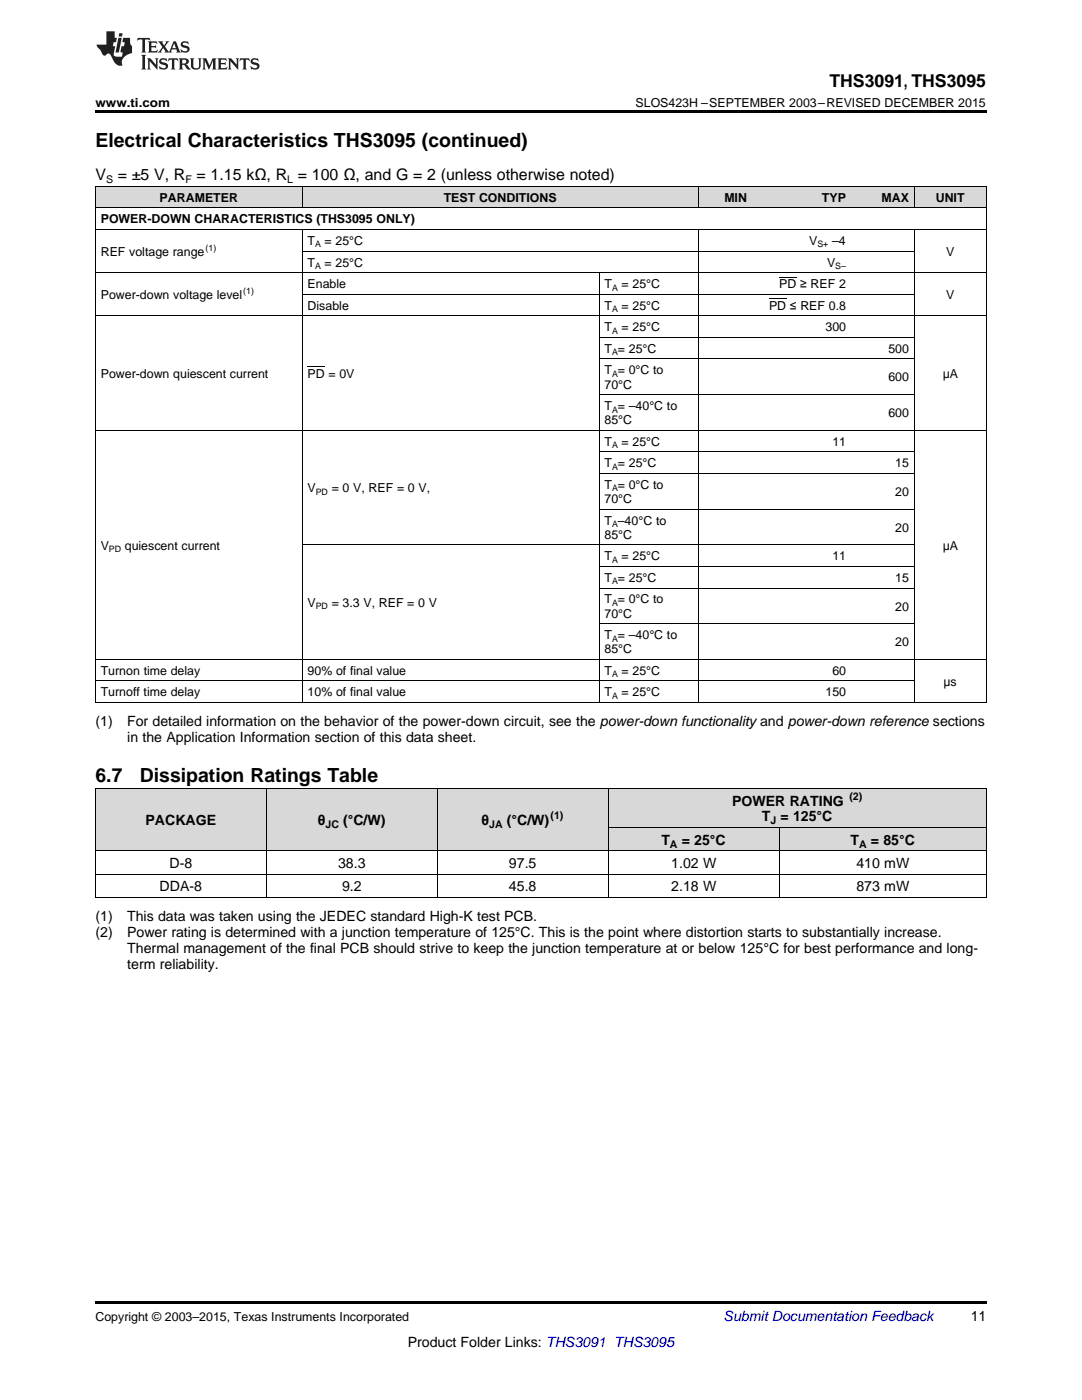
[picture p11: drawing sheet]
<svg xmlns="http://www.w3.org/2000/svg" width="216mm" height="279mm" viewBox="0 0 216 279" stroke-linecap="round" stroke-linejoin="round" font-family="sans-serif">
<defs><g id="words">
<g font-size="3.9">
<text x="19" y="29.3">Electrical Characteristics THS3095 (continued)</text>
<text x="19" y="156.1">6.7</text>
<text x="27.9" y="156.1">Dissipation Ratings Table</text>
</g>
<text font-size="3.5" x="165.5" y="17.3">THS3091, THS3095</text>
<g font-size="3.2">
<text x="19" y="36">V</text>
<text x="23.5" y="36">= ±5 V, R</text>
<text x="39.2" y="36">= 1.15 kΩ, R = 100 Ω, and G = 2 (unless otherwise noted)</text>
</g>
<g font-size="2.8">
<text x="19" y="144.9">(1)</text>
<text x="25.4" y="144.9">For detailed information on the behavior of the power-down circuit, see the power-down functionality and power-down reference sections</text>
<text x="25.4" y="148">in the Application Information section of this data sheet.</text>
<text x="146.1" y="160.8">POWER RATING</text>
<text x="29" y="164.7">PACKAGE</text>
<text x="63.4" y="164.7">θ</text>
<text x="68.5" y="164.7">(°C/W)</text>
<text x="96.1" y="164.7">θ</text>
<text x="101.1" y="164.7">(°C/W)</text>
<text x="152" y="163.9">T</text>
<text x="155.8" y="163.9">= 125°C</text>
<text x="33.8" y="173.2">D-8</text>
<text x="67.5" y="173.2">38.3</text>
<text x="101.6" y="173.2">97.5</text>
<text x="132" y="168.6">T</text>
<text x="133.9" y="173.2">1.02 W</text>
<text x="136" y="168.6">= 25°C</text>
<text x="169.7" y="168.6">T</text>
<text x="170.9" y="173.2">410 mW</text>
<text x="173.8" y="168.6">= 85°C</text>
<text x="31.9" y="177.9">DDA-8</text>
<text x="68.3" y="177.9">9.2</text>
<text x="101.6" y="177.9">45.8</text>
<text x="133.9" y="177.9">2.18 W</text>
<text x="170.9" y="177.9">873 mW</text>
<text x="19" y="183.8">(1)</text>
<text x="25.4" y="183.8">This data was taken using the JEDEC standard High-K test PCB.</text>
<text x="19" y="186.9">(2)</text>
<text x="25.4" y="186.9">Power rating is determined with a junction temperature of 125°C. This is the point where distortion starts to substantially increase.</text>
<text x="25.4" y="190.1">Thermal management of the final PCB should strive to keep the junction temperature at or below 125°C for best performance and long-</text>
<text x="25.4" y="193.3">term reliability.</text>
<text x="193.7" y="263.6">11</text>
<text x="81.4" y="268.9">Product Folder Links: THS3091 THS3095</text>
</g>
<text font-size="2.8" fill="#0000c8" x="144.4" y="263.6">Submit Documentation Feedback</text>
<g font-size="2.5">
<text x="19" y="21.4">www.ti.com</text>
<text x="126.8" y="21.4">SLOS423H –SEPTEMBER 2003–REVISED DECEMBER 2015</text>
<text x="31.9" y="40.3">PARAMETER</text>
<text x="88.5" y="40.3">TEST CONDITIONS</text>
<text x="144.5" y="40.3">MIN</text>
<text x="164" y="40.3">TYP</text>
<text x="175.9" y="40.3">MAX</text>
<text x="186.7" y="40.3">UNIT</text>
<text x="20.1" y="44.6">POWER-DOWN CHARACTERISTICS (THS3095 ONLY)</text>
<text x="20.1" y="51">REF voltage range</text>
<text x="61.4" y="48.9">T</text>
<text x="61.4" y="53.2">T</text>
<text x="64.8" y="48.9">= 25°C</text>
<text x="64.8" y="53.2">= 25°C</text>
<text x="161.5" y="48.9">V</text>
<text x="165" y="53.2">V</text>
<text x="166" y="48.9">–4</text>
<text x="188.8" y="51">V</text>
<text x="20.1" y="59.7">Power-down voltage level</text>
<text x="61.4" y="57.5">Enable</text>
<text x="120.6" y="57.5">T</text>
<text x="124" y="57.5">= 25°C</text>
<text x="155.5" y="57.5">PD ≥ REF 2</text>
<text x="188.8" y="59.7">V</text>
<text x="61.4" y="61.8">Disable</text>
<text x="120.6" y="61.8">T</text>
<text x="124" y="61.8">= 25°C</text>
<text x="153.5" y="61.8">PD ≤ REF 0.8</text>
<text x="120.6" y="66.1">T</text>
<text x="120.6" y="70.4">T = 25°C</text>
<text x="124" y="66.1">= 25°C</text>
<text x="164.7" y="66.1">300</text>
<text x="177.3" y="70.4">500</text>
<text x="20.1" y="75.4">Power-down quiescent current</text>
<text x="61.4" y="75.4">PD = 0V</text>
<text x="120.6" y="74.7">T = 0°C to</text>
<text x="120.6" y="77.5">70°C</text>
<text x="177.3" y="76.1">600</text>
<text x="188.1" y="75.4">μA</text>
<text x="120.6" y="81.8">T = –40°C to</text>
<text x="177.3" y="83.3">600</text>
<text x="120.6" y="84.7">85°C</text>
<text x="120.6" y="89">T</text>
<text x="124" y="89">= 25°C</text>
<text x="166.1" y="89">11</text>
<text x="120.6" y="93.3">T = 25°C</text>
<text x="178.6" y="93.3">15</text>
<text x="61.4" y="98.2">V</text>
<text x="66.2" y="98.2">= 0 V, REF = 0 V,</text>
<text x="120.6" y="97.6">T = 0°C to</text>
<text x="120.6" y="100.4">70°C</text>
<text x="178.6" y="99">20</text>
<text x="120.6" y="104.7">T –40°C to</text>
<text x="120.6" y="107.5">85°C</text>
<text x="178.6" y="106.1">20</text>
<text x="20.1" y="109.7">V</text>
<text x="24.9" y="109.7">quiescent current</text>
<text x="120.6" y="111.8">T</text>
<text x="124" y="111.8">= 25°C</text>
<text x="166.1" y="111.8">11</text>
<text x="188.1" y="109.7">μA</text>
<text x="120.6" y="116.1">T = 25°C</text>
<text x="178.6" y="116.1">15</text>
<text x="61.4" y="121.1">V</text>
<text x="66.2" y="121.1">= 3.3 V, REF = 0 V</text>
<text x="120.6" y="120.4">T = 0°C to</text>
<text x="120.6" y="123.3">70°C</text>
<text x="178.6" y="121.8">20</text>
<text x="120.6" y="127.6">T = –40°C to</text>
<text x="120.6" y="130.4">85°C</text>
<text x="178.6" y="129">20</text>
<text x="20.1" y="134.7">Turnon time delay</text>
<text x="61.4" y="134.7">90% of final value</text>
<text x="120.6" y="134.7">T</text>
<text x="124" y="134.7">= 25°C</text>
<text x="166.1" y="134.7">60</text>
<text x="188.3" y="136.8">μs</text>
<text x="20.1" y="139">Turnoff time delay</text>
<text x="61.4" y="139">10% of final value</text>
<text x="120.6" y="139">T</text>
<text x="124" y="139">= 25°C</text>
<text x="164.7" y="139">150</text>
<text x="19" y="263.6">Copyright © 2003–2015, Texas Instruments Incorporated</text>
</g>
<g font-size="2.1">
<text x="21.2" y="36.6">S</text>
<text x="37" y="36.6">F</text>
<text x="57.3" y="36.6">L</text>
<text x="169.5" y="159.6">(2)</text>
<text x="64.9" y="165.2">JC</text>
<text x="97.6" y="165.2">JA</text>
<text x="109.9" y="163.5">(1)</text>
<text x="153.7" y="164.5">J</text>
<text x="133.7" y="169.2">A</text>
<text x="171.4" y="169.2">A</text>
</g>
<g font-size="1.8">
<text x="41" y="50.1">(1)</text>
<text x="62.9" y="49.4">A</text>
<text x="62.9" y="53.7">A</text>
<text x="163.1" y="49.4">S+</text>
<text x="166.7" y="53.7">S–</text>
<text x="48.5" y="58.7">(1)</text>
<text x="122.1" y="58">A</text>
<text x="122.1" y="62.3">A</text>
<text x="122.1" y="66.6">A</text>
<text x="122.1" y="70.9">A</text>
<text x="122.1" y="75.2">A</text>
<text x="122.1" y="82.3">A</text>
<text x="122.1" y="89.5">A</text>
<text x="122.1" y="93.8">A</text>
<text x="63" y="98.7">PD</text>
<text x="122.1" y="98.1">A</text>
<text x="122.1" y="105.2">A</text>
<text x="21.7" y="110.2">PD</text>
<text x="122.1" y="112.3">A</text>
<text x="122.1" y="116.6">A</text>
<text x="63" y="121.6">PD</text>
<text x="122.1" y="120.9">A</text>
<text x="122.1" y="128.1">A</text>
<text x="122.1" y="135.2">A</text>
<text x="122.1" y="139.5">A</text>
</g>
</g></defs>
<g fill="#d8d8d8">
<path d="M19 157.4h34.2v12.5h-34.2z"/>
<path d="M53.2 157.4h34.1v12.5h-34.1z"/>
<path d="M87.3 157.4h34.1v12.5h-34.1z"/>
<path d="M121.4 165.2h34.1v4.7h-34.1z"/>
<path d="M155.5 165.2h41.3v4.7h-41.3z"/>
<path d="M121.4 157.4h34.1v7.8h-34.1z"/>
<path d="M155.5 157.4h41.3v7.8h-41.3z"/>
<path d="M19 37.3h5.4v4.3h-5.4z"/>
<path d="M24.4 37.3h35.9v4.3h-35.9z"/>
<path d="M60.3 37.3h43.1v4.3h-43.1z"/>
<path d="M103.4 37.3h16.2v4.3h-16.2z"/>
<path d="M119.6 37.3h19.7v4.3h-19.7z"/>
<path d="M139.3 37.3h10.8v4.3h-10.8z"/>
<path d="M150.1 37.3h19.8v4.3h-19.8z"/>
<path d="M169.9 37.3h12.6v4.3h-12.6z"/>
<path d="M182.5 37.3h14.3v4.3h-14.3z"/>
</g>
<path d="M19 22h177.8v.5h-177.8zM19 179.1l.2 .1zM87.2 179.1l.1 .1zM121.3 179.1l.1 .1zM155.4 179.1l.1 .1zM196.7 179.1l.1 .1zM19 259.7h177.8v.5h-177.8z" fill="#000"/>
<g fill="none" stroke="#000" stroke-width=".2">
<path d="M19 37.2h177.8M19.1 37.2v103.1M60.3 37.2v4.4M139.3 37.2v4.4M182.4 37.2v4.4M196.8 37.2v103.1M19 54.4h177.8M19 45.8h177.8M19 41.5h177.8M60.3 45.9v94.4M60.3 58.7h122.2M60.3 50.1h122.2"/>
<path d="M119.5 54.5v85.8M139.3 45.9v94.4M182.4 45.9v94.4M19 63h177.8M119.6 78.8h62.9M119.6 71.6h62.9M119.6 67.3h62.9M19 85.9h177.8M119.6 94.5h62.9M119.6 90.2h62.9M60.3 108.7h122.2M119.6 117.4h62.9"/>
<path d="M119.6 113h62.9M119.6 101.6h62.9M19 135.9h163.5M19 131.6h177.8M119.6 124.5h62.9M19 157.3h177.8M19 140.2h177.8M19.1 157.3v21.9M53.1 157.3v21.9M87.2 157.3v21.9M121.3 157.3v21.9M196.8 157.3v21.9"/>
<path d="M19 179.1h177.8M19 174.5h177.8M19 169.8h177.8M121.4 165.2h75.4M155.5 165.2v14"/>
</g>
<g fill="#231f20">
<path d="M27.5 7.6l-.1 .5 .4-.2h.6v.1v2.1l-.2 .4h1l-.3-.4v-2.1l.1-.1h.5l.5 .2-.2-.5zM29.5 8.3l.2 .3v1.5l-.2 .4h1.8l.2-.6a1.04 1.04 0 0 1-1.3 .2v-.7h.6l.3 .2v-.6l-.3 .2h-.6v-.6l.8-.1 .4 .3-.2-.5zM31.5 8.3l.9 1.1-.9 1.1h.8l-.2-.2 .5-.7 .4 .7-.2 .2h1.5l-.1-.2 .1-.4h.9l.1 .4-.2 .2h1l-.3-.3-.7-1.9h-.5l-.9 2-.8-1 .9-1h-.8l.1 .3-.3 .5-.4-.6 .2-.2zM34.7 8.6l.4 1h-.7zM36.3 8.4a.63 .63 0 0 0-.2 .7 .63 .63 0 0 0 .6 .4l.6 .2 .1 .2a.75 .75 0 0 1-.7 .4 .75 .75 0 0 1-.6-.5l.1 .7 .1-.1a1.11 1.11 0 0 0 1.5-.6 1.13 1.13 0 0 0-1.2-.8l-.1-.4a1.04 1.04 0 0 1 1.2 .2l-.2-.5-.1 .1-.5-.2zM28.2 10.9l.2 .4v2.2l-.2 .4h1l-.3-.4v-2.2l.3-.4zM29.3 11.6l.3 .4v1.5l-.3 .4h.8l-.2-.4v-1.3l1.5 1.7v-1.9l.2-.4h-.7l.2 .4v.9l-1.1-1.3zM32 11.8a.62 .62 0 0 0-.2 .7 .62 .62 0 0 0 .6 .4l.6 .1 .1 .3a.76 .76 0 0 1-.7 .3 .76 .76 0 0 1-.6-.4l.1 .7 .1-.1a1.11 1.11 0 0 0 1.5-.6 1.13 1.13 0 0 0-1.2-.8l-.1-.4a1.04 1.04 0 0 1 1.2 .2l-.2-.6-.1 .1-.5-.1zM33.7 11.6l-.2 .6a.61 .61 0 0 1 .8-.3v1.6l-.2 .4h.9l-.2-.4v-1.6a.63 .63 0 0 1 .8 .3l-.2-.6zM35.6 11.6l.3 .4v1.5l-.3 .4h1l-.2-.2v-.8l.5 .2a.76 .76 0 0 0 1.2 .7l-1-1a.58 .58 0 0 0 .6-.5 .58 .58 0 0 0-.5-.6zM36.4 11.9h.1a.45 .45 0 0 1 .5 .1 .45 .45 0 0 1 .1 .5l-.7 .2zM37.9 11.6l.2 .2a2.17 2.17 0 0 0 .3 1.9 .99 .99 0 0 0 1.6-.6v-1.1l.2-.4h-.7l.2 .2a1.92 1.92 0 0 1-.2 1.8 .6 .6 0 0 1-.9-.5v-1.1l.2-.4zM40.4 11.6l.2 .4v1.5l-.2 .4h.7l-.2-.4v-1.4l.8 1.8 .8-1.8v1.4l-.2 .4h.9l-.2-.4v-1.5l.2-.4h-.8l-.6 1.5-.6-1.5zM43.4 11.6l.2 .4v1.5l-.2 .4h1.8l.2-.6a1.04 1.04 0 0 1-1.3 .1v-.6h.5l.4 .2v-.6l-.4 .2h-.5v-.7h.8l.3 .3-.1-.6zM45.5 11.6l.2 .4v1.5l-.2 .4h.7l-.2-.4v-1.3l1.5 1.7v-1.9l.2-.4h-.7l.2 .4v.9l-1.1-1.3zM47.9 11.6l-.1 .6a.61 .61 0 0 1 .8-.3v1.6l-.3 .4h1l-.3-.4 .1-1.6a.63 .63 0 0 1 .7 .3l-.1-.6zM50.2 11.8a.62 .62 0 0 0-.2 .7 .62 .62 0 0 0 .6 .4l.6 .1 .2 .3a.76 .76 0 0 1-.8 .3 .76 .76 0 0 1-.6-.4l.1 .7 .2-.1a1.11 1.11 0 0 0 1.5-.6 1.13 1.13 0 0 0-1.3-.8l-.1-.4a1.04 1.04 0 0 1 1.2 .2l-.1-.6-.2 .1-.5-.1z"/>
<path d="M21.2 6.3v2.6h-1.9l.1 .4 .7 .9a.91 .91 0 0 0 1 .8 .56 .56 0 0 1 .5-.3 .56 .56 0 0 1 .5 .3l.4 .8a1.53 1.53 0 0 0 1.9 1.2 1.54 1.54 0 0 1 1-2.1l.9-.3v-1.4a1.52 1.52 0 0 1-.3-1.6h-1.4l-.2 .8h.5l-.2 .8h-.4l-.2 1v.2l.4 .1-.2 .8a1.93 1.93 0 0 1-1.6-.3l.3-1.8h-.5l.2-.8h.4l.2-.8h-.4v-1.3zM23.6 7.6l-.6 2.9h.7l.6-2.9zM23.8 6.6l-.1 .7h.6l.2-.7z"/>
</g>
<path d="M153.5 59.7h3.4M155.5 55.4h3.4M61.4 73.2h3.4" fill="none" stroke="#000" stroke-width=".2"/>
<use href="#words"/>
</svg>
